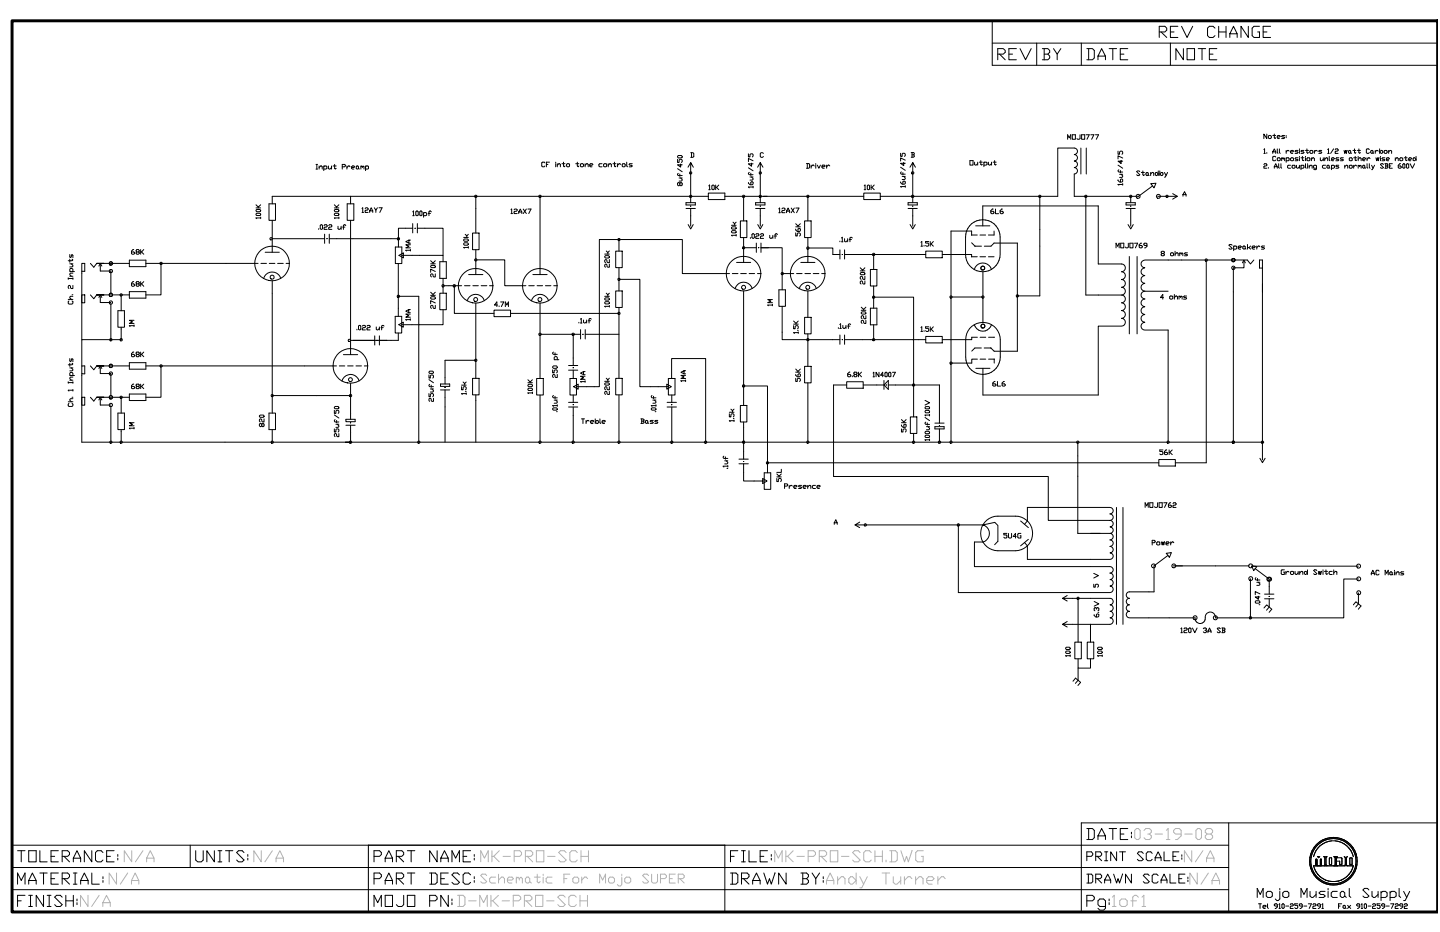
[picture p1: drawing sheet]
<svg xmlns="http://www.w3.org/2000/svg" width="432mm" height="279mm" viewBox="0 0 432 279" stroke-linecap="round" stroke-linejoin="round" font-family="sans-serif">
<!-- layer: 0 -->
<g fill="none" stroke="#000" stroke-width=".3">
<path d="M297.5 12.9h133.6M297.5 6.2v13.4h133.6M299.2 16.2h1.6l.6-.5v-.6l-.6-.5h-1.6v3.3M299.7 16.2l1.7 1.7M302.5 16.2h1.1M304.8 14.6h-2.3v3.3h2.3M305.9 14.6l1.6 3.3 1.7-3.3M310.9 12.9v6.7M312.6 14.6h1.6l.6 .5v.6l-.6 .5h-1.1M313.1 14.6v3.3M314.2 16.2l.6 .6v.6l-.6 .5h-1.6M315.9 14.6l1.1 1.6 1.1-1.6"/>
<path d="M317 16.2v1.7M324.2 12.9v6.7M325.9 14.6h1.7l.5 .5v2.3l-.5 .5h-1.7M326.4 14.6v3.3M329.2 16.8v1.1M330.3 14.6l1.2 2.2h-2.3zM331.5 16.8v1.1M332.6 14.6h2.2M333.7 14.6v3.3M335.9 16.2h1.1M338.2 14.6h-2.3v3.3h2.3M347.6 9.6h1.7l.6-.6v-.6l-.6-.5h-1.7v3.3"/>
<path d="M348.2 9.6l1.7 1.6M351 9.6h1.1M351 12.9v6.7M353.2 7.9h-2.2v3.3h2.2M354.3 7.9l1.7 3.3 1.6-3.3M354.9 14.6v3.3l-2.3-3.3v3.3M356 14.6h2.2v3.3h-2.2zM359.3 14.6h2.2M360.4 14.6v3.3M362.6 16.2h1.1M364.3 8.4l-.6-.5h-1.1l-.5 .5v2.3l.5 .5h1.1l.6-.5M364.9 14.6h-2.3v3.3h2.3"/>
<path d="M365.4 9.6h2.2M365.4 7.9v3.3M367.6 7.9v3.3M368.8 10.1v1.1M369.9 7.9l1.1 2.2h-2.2zM371 10.1v1.1M374.3 7.9v3.3l-2.2-3.3v3.3M377.7 7.9h-1.7l-.5 .5v2.3l.5 .5h1.7v-1.6h-.6M378.8 9.6h1.1M381 7.9h-2.2v3.3h2.2M94.8 49.3h.4M94.8 50.7h.4"/>
<path d="M95 49.3v1.4M95.7 50.2l.7-.4 .2 .2v.7M95.7 49.8v.9M97.1 50l.2-.2 .7 .2v.5l-.2 .2h-.7M97.1 49.8v1.4M98.5 49.8v.7l.2 .2 .7-.5M99.4 49.8v.9M99.9 49.8h.9M100.3 49.3v1.2l.3 .2 .2-.2M102.6 50h.7l.3-.5-.3-.2h-.7v1.4M104 49.8v.9M105 50l-.5-.2-.5 .4"/>
<path d="M105.1 58.9v2.2M105.4 50.2h.7l.3-.2-.3-.2-.7 .2v.5l.7 .2M107.5 50.5v-.5l-.5-.2-.2 .7 .2 .2 .5-.2 .3 .2M108.2 50l.2-.2 .3 .2 .2-.2 .2 .2v.7M108.2 49.8v.9M108.7 50v.2M109.6 50l.2-.2h.5l.2 .2-.2 .7h-.7M109.6 49.8v1.4M142.7 58.9v11M161.9 58.9v23.4M163.4 48.8l-.2-.2-.8 .2v1l.3 .2h.5l.2-.2M163.8 49.3h.5"/>
<path d="M164.8 48.6h-1v1.4M166.6 48.6v.2M166.6 49.1v.9M167.1 49.5l.7-.4 .2 .2v.7M167.1 49.1v.9M168.5 49.1h.9M169 48.6v1.2l.2 .2 .2-.2M170.1 49.1l.7 .2-.2 .7h-.5l-.2-.2zM172.6 49.1h1M173.1 48.6v1.2l.3 .2 .2-.2M174.3 49.1l.7 .2v.5l-.3 .2h-.4l-.3-.2zM175.4 49.5l.7-.4 .3 .2v.7"/>
<path d="M175.4 49.1v.9M176.8 49.5h.7l.3-.2-.3-.2-.7 .2 .3 .7h.4M180.5 49.1h-.7l-.2 .2v.5l.2 .2h.7M181 49.3l.7-.2 .2 .7-.2 .2h-.5l-.2-.2zM182.4 49.5l.7-.4 .2 .2v.7M182.4 49.1v.9M183.8 49.1h.9M184.2 48.6v1.2l.3 .2 .2-.2M185.2 49.1v.9M186.1 49.3l-.5-.2-.4 .4M186.6 49.3l.7-.2 .2 .7-.2 .2h-.5zM187.9 48.6v1.2l.3 .2"/>
<path d="M189.6 49.1h-.7l-.2 .2 .9 .5-.3 .2h-.6M203.2 47.8v.9h.4v-.7l.2-.2h.5l.3 .2v.5l-.3 .2M203.2 55l.2-.2 .4 .2-.2 .7-.4-.3zM203.2 50.6l1.4 .9M203.4 46.6h.9l.3 .5-.3 .2h-.9l-.2-.2zM203.4 52l-.2 .2 .2 .4h1.2M203.6 53.4h1M203.8 55l.3-.2 .5 .2v.4l-.3 .3-.5-.3M203.8 52.2v.7M204.1 49.2v.9l-.9-.7h1.4M204.1 53.4l.5 .6-.3 .3h-.7M207.1 45.8h.7l.2 .2v.9l-.2 .3h-.7"/>
<path d="M207.1 48.7l-.8 1.4M207.4 45.8v1.4M207.9 50.1l-.8-1.4v12.1M212.4 57.9h5v1.9h-5zM212.4 58.9h-130.8v2.2M212.5 55.7l.3-.2v1.4M212.5 56.9h.5M213.5 55.7l.2-.2 .5 .2v1l-.3 .2-.4-.2zM214.6 55.5v1.4M214.9 56.2l.6 .7M215.5 55.5l-.6 .7h-.3M217.4 58.9h41.6"/>
<path d="M223 58.9v7.3M224.4 46.1v.9h.5v-.7l.2-.2 .7 .2-.2 .7M224.4 54.7l.5 .7h.7l.2-.3-.2-.6-.5 .2v.7M224.4 50.3l1.4 .9M224.7 51.7l-.3 .2 .3 .5h1.1M224.9 53.1h.9M225.1 51.9v.7M225.4 48.9v.9l-1-.7h1.4M225.4 53.1l.4 .7-.2 .2h-.7M225.8 48.2l-1.4-.7v.9M225.8 56.1h-1.4l.3 .2M225.8 55.9v.4"/>
<path d="M228 48.7l-.8 1.4M228.8 50.1l-.8-1.4v12.1M228.9 46l-.2-.2-.7 .2v.9l.2 .3 .7-.3M241.8 49h.7l.3 .3v.9l-.3 .2h-.7M242.1 49v1.4M242.2 58.9v7.3M243.2 49.5v.9M244.2 49.8l-.5-.3-.5 .5M244.6 49v.3M244.6 49.5v.9M245.1 49.5l.4 .9 .5-.9M246.5 50h.7l.2-.2-.2-.3h-.5l-.2 .3 .2 .6h.5"/>
<path d="M247.9 49.5v.9M248.8 49.8l-.5-.3-.4 .5M259 57.9h5v1.9h-5zM259.1 56.9h.5M259.1 55.7l.3-.2v1.4M260.3 55.5l.4 .2v1l-.2 .2-.4-.2v-1zM261.2 55.5v1.4M261.5 56.2l.6 .7M262.1 55.5l-.6 .7h-.3M270.1 45.9v1h.4v-.7l.2-.3h.5l.3 .3v.5l-.3 .2M270.1 54.5l.4 .7h.7l.3-.2v-.5l-.5-.2-.3 .2v.7M270.1 50.1l1.4 1"/>
<path d="M270.3 51.5l-.2 .2 .2 .5h1.2M270.5 52.9h1M270.7 51.7v.7M271 48.7v1l-.9-.7h1.4M271 52.9l.5 .7-.3 .2h-.7M271.5 48l-1.4-.7v1M271.5 55.9h-1.4l.2 .2M271.5 55.7v.4M273.2 45.7h.8l.2 .2-.2 .5h-.5M273.5 45.7v1.4M273.7 48.7l-.8 1.4M274 46.4l.2 .3-.2 .4h-.8"/>
<path d="M274.5 50.1l-.8-1.4v12.1M290.8 48.1h1v1.4h-1zM292.2 48.6v.7l.3 .2 .7-.4M293.2 48.6v.9M293.6 48.6h1M294.1 48.1v1.2l.2 .2 .3-.2M295 48.8l.2-.2 .8 .2v.5l-.3 .2h-.7M295 48.6v1.4M296.4 48.6v.7l.2 .2 .7-.4M297.3 48.6v.9M297.8 48.6h.9M298.3 48.1v1.2l.2 .2 .2-.2"/>
<path d="M311.8 58.9v29.8h-6.7M320.1 41.8v-1.4l.5 .9 .5-.9v1.4M321.5 40.4h1v1.4h-1zM323.9 40.4v1.1l-.3 .3-.7-.3M324.1 44.4v7.8M324.3 40.4h1v1.4h-1zM325.6 58.9v29.5h10.7a1.16 1.16 0 0 0 1.2-1.1 1.16 1.16 0 0 0-1.2-1.2 1.16 1.16 0 0 0 1.2-1.1 1.16 1.16 0 0 0-1.2-1.2 1.16 1.16 0 0 0 1.2-1.2 1.16 1.16 0 0 0-1.2-1.1 1.16 1.16 0 0 0 1.2-1.2 1.16 1.16 0 0 0-1.2-1.2h-7v-17.4h-34.6v4.2a5.1 5.1 0 0 0-5.2 5.1v5.3a5.1 5.1 0 0 0 2.6 4.5M325.7 40.4h.9l-.7 1.4M325.7 44.4v7.8M327.1 40.4h.9l-.7 1.4M328.5 40.4h.9l-.7 1.4M335.3 45.3v.9h.4v-.6l.3-.3h.4l.2 .3-.2 .6"/>
<path d="M335.3 53.9l.4 .7h.7l.2-.2-.2-.7-.4 .2v.7M335.3 49.5l1.3 .9M335.5 50.9l-.2 .2 .2 .5h1.1M335.7 52.3h.9M336 51.1v.7M336.2 48.1v.9l-.9-.7h1.3M336.2 52.3l.4 .7-.2 .2h-.7M336.6 47.4l-1.3-.7v.9M336.6 55.3h-1.3l.2 .2M336.6 55v.5M339.1 58.9v1.9M341.8 51.4l-.2-.2-.8 .2 1 1-.2 .2h-.5l-.3-.2"/>
<path d="M342.2 51.7h1M342.7 51.2v1.2l.3 .2 .2-.2M344.3 52.4v-.5l-.5-.2-.2 .7 .2 .2 .5-.2 .3 .2M345 52.2l.7-.5 .3 .2v.7M345 51.7v.9M345.1 55.1l1.5-.2-.6 1.4zM345.6 55.7l-4.2 3.2h-19.3v-6.7a.97 .97 0 0 0 1-1 .97 .97 0 0 0-1-1 .97 .97 0 0 0 1-1 .97 .97 0 0 0-1-.9 .97 .97 0 0 0 1-1 .97 .97 0 0 0-1-1 .97 .97 0 0 0 1-.9 .97 .97 0 0 0-1-1h-4.9v14.5h-53.2M346.4 51.9l.5-.2 .4 .5-.7 .4zM347.1 58.9h5.9M347.3 51.2v1.4M347.8 51.2v1.4M348.2 51.7l.5 .2-.2 .7-.7-.4z"/>
<path d="M349.2 51.7l.4 .9M350.1 51.7l-.7 1.4h-.2M351.6 58.1l1.4 .8-1.4 .8M354.7 58.3v.5M355.2 57.5l.5 .8h-1zM355.7 58.3v.5M379 49.3l.2-.2h.5l.2 .2-.2 .5-.7 .2v.4h.9M379 44.8l.2-.2v1.4M379 46h.4M379.9 40.2v1.3l-.9-1.3v1.3M379.9 45.7v.3M380.3 50.2v.2"/>
<path d="M380.5 40.6l.7 .3-.2 .6h-.5l-.2-.2zM381.6 40.6h.9M381.6 45.5v.5M382.1 40.2v1.1l.2 .2 .2-.2M382.1 44.6l.4 .9h-.9zM382.1 50v.4M382.5 47.1l-.2-.2-.7 .2v.9l.3 .2 .6-.2M382.5 49.1l.5 .9h-.9zM382.5 45.5v.5M383 41.1h.6l.3-.2-.3-.3h-.4l-.2 .3 .2 .6h.4M383 44.6v1.1l.2 .3M383 50v.4"/>
<path d="M383.2 47.3l.7 .3v.4l-.3 .2-.6-.2zM383.4 49.1v1.1l.2 .2M383.6 44.6v1.1l.3 .3M384.1 49.1v1.1l.2 .2M384.3 47.6l.2-.3 .3 .3 .2-.3 .2 .9M384.3 47.3v.9M384.8 47.6v.2M385.2 40.6h-.7l-.2 .3 .2 .2 .7 .2-.2 .2h-.7M385.7 47.6l.2-.3h.4l.3 .3-.3 .6h-.6M385.7 40.6v.3M385.7 41.1v.2M385.7 45.1v.9"/>
<path d="M385.7 47.3v1.4M386.6 45.3l-.5-.2-.4 .4M387 45.5h.7l.2-.2-.2-.2-.7 .2v.4l.7 .3M387 47.6l.7-.3 .2 .7-.7 .2-.2-.2zM387 49.5l-.9 .3v.4l.2 .2h.7M387.4 49.8l.7-.3 .2 .7-.6 .2zM388.8 49.5v.7l.2 .2 .7-.4M389.2 45.1h-.7l-.2 .2 .9 .4-.2 .3h-.7M389.2 47.3h-.7l-.2 .3 .9 .4-.2 .2h-.7M389.7 44.6v.2M389.7 45.1v.9M389.7 46.9v.2"/>
<path d="M389.7 47.3v.9M389.7 49.5v.9M390.1 49.8l.2-.3 .7 .3-.2 .6h-.7M390.1 49.5v1.4M390.1 47.3h.9M390.5 46.9v1.1l.3 .2 .2-.2M391 45.1h-.7l-.2 .2 .9 .4-.2 .3h-.7M391.5 45.1h.9M391.5 49.1v1.1l.2 .2M391.5 46.9v.2M391.5 47.3v.9M391.9 44.6v1.1l.2 .3 .3-.3"/>
<path d="M392.1 47.3h.5l.2 .3-.2 .6-.7-.2zM392.1 49.1v.2M392.1 49.5v.9M392.6 50l.6-.5 .3 .3v.6M392.6 49.5v.9M392.8 45.3l.7-.2 .2 .6-.2 .3h-.5zM393.2 47.8l.7-.5 .2 .3v.6M393.2 47.3v.9M394.1 45.1v.9M394.8 50.4l-.9-.2v-.4l.2-.3 .7 .3v.8l-.2 .3-.7-.3M395 45.3l-.4-.2-.5 .4M395.9 47.3v.7l.2 .2 .7-.4"/>
<path d="M396.3 45.1h-.6l-.3 .2 .3 .2 .6 .2-.2 .3h-.7M396.8 47.3v.9M397.2 47.3v.9M397.2 47.8l.7-.5 .2 .9M397.5 49.5h-.7l-.2 .3v.4l.2 .2h.7M398.1 44.8l.3-.2v1.4M398.1 46h.5M398.6 50.2l-.2-.7-.5 .3 .2 .6 .5-.2 .2 .2M398.6 46.9v1.1l.2 .2M399.3 47.8h.6l.2-.2-.2-.3h-.4l-.2 .3 .2 .6h.4M399.3 49.8l.2-.3 .6 .3v.4l-.2 .2h-.6M399.3 49.5v1.4"/>
<path d="M399.9 44.6l-.9 1.4M400.4 44.8l.2-.2 .6 .2-.2 .5-.6 .2v.5h.8M401.5 47.3h-.7l-.2 .3 .9 .4-.3 .2h-.6M401.5 49.5h-.7l-.2 .3 .9 .4-.3 .2h-.6M402.8 47.3h-.7l-.2 .3 .9 .4-.2 .2h-.7M403 45.1l.2 .9 .3-.9 .2 .9 .2-.9M403.2 49.5v.9M403.2 50l.7-.5 .2 .3v.6M403.9 45.1h.1M404.6 49.8l.7-.3 .2 .7-.7 .2zM404.8 47.3h.5l.2 .3-.2 .6-.7-.2zM405 45.7l-.2-.6-.4 .2 .2 .7 .4-.3 .3 .3"/>
<path d="M405.7 45.1h.9M405.9 47.3h.9M405.9 49.5v.9M406.2 44.6v1.1l.2 .3 .2-.3M406.4 46.9v1.1l.2 .2 .2-.2M406.8 49.8l-.4-.3-.5 .5M407 45.1h.9M407.3 49.8l.6-.3 .2 .3v.6M407.3 47.8l.6-.5 .2 .9M407.3 46.9v1.3M407.3 49.5v.9M407.5 44.6v1.1l.2 .3 .2-.3"/>
<path d="M407.7 49.8v.2M408.6 47.8h.7l.2-.2-.2-.3h-.5l-.2 .3v.4l.7 .2M409.3 50.2v-.4l-.5-.3-.2 .7 .2 .2 .5-.2 .2 .2M409.9 49.1v1.1l.2 .2M409.9 47.3v.9M410.6 44.8l-.2-.2-.7 .2v.9l.2 .3h.5l.2-.3M410.6 49.1v1.1l.2 .2M410.8 47.6l-.4-.3-.5 .5M411.3 49.5l.4 .9M411.7 45.7l-.2-.6-.5 .2 .3 .7 .4-.3 .2 .3M412.2 49.5l-.7 1.4h-.2M412.4 45.1v.9"/>
<path d="M412.6 47.3l.2 .9 .3-.9 .2 .9 .1-.9M413.3 45.3l-.5-.2-.4 .4M413.7 45.5l.5-.4 .4 .2-.2 .7zM413.7 44.6v1.4M413.9 46.9v.2M413.9 47.3v.9M414.8 49.3l-.2-.2h-.4l-.3 .2 .9 .9-.2 .2-.7-.2M415.1 45.3l.6-.2 .2 .6-.2 .3h-.4zM415.3 47.3h-.7l-.2 .3 .9 .4-.2 .2h-.7M415.3 49.1h.6l.3 .2-.3 .5h-.4M415.5 49.1v1.3M415.7 47.8h.7l.2-.2-.2-.3h-.5l-.2 .3 .2 .6h.5"/>
<path d="M415.9 49.8l.3 .4-.3 .2h-.6M416.4 45.5l.6-.4 .3 .2v.7M416.4 45.1v.9M416.6 49.8h.4M417.5 49.1h-.9v1.3h.9M418.4 47.8l.7-.5 .2 .9M418.4 47.3v.9M420 47.3l.6 .3v.4l-.2 .2-.7-.2zM420 49.1l-.7 .4v.7l.2 .2 .7-.2-.2-.4h-.7M420.8 49.1l.5 .2v.9l-.2 .2-.5-.2v-.9zM421.1 47.3h.9M421.5 46.9v1.1l.2 .2 .3-.2"/>
<path d="M422 49.1l.4 .2v.9l-.2 .2-.5-.2v-.9zM422.4 47.8h.7l.2-.2-.2-.3h-.5l-.2 .3 .2 .6h.5M422.8 49.1l.7 1.3 .7-1.3M423.9 47.3l.7 .5-.4 .4-.5-.2zM424.6 46.9v1.3M20.9 76.3v.7l.2 .2 .3-.2 .2-.7 .3 .3v.6M20.9 77.7v.9M20.9 79.1h1M21.4 79.1l.5 .7-.3 .2h-.7M21.6 77.7l.3 .2-.3 .3h-1.1M24.5 79h.9v2.3h-.9zM27.1 79l1 1.1 .9-1.1h9.8"/>
<path d="M29.6 79.8l.5-.8 .4 .8M30.1 79.5v1.8h3.1v6.6M31.1 79h-2.1h2.1M38.8 78h4.9v1.9h-4.9zM40.1 74.8l-.7 .5v.7l.2 .2 .8-.2-.3-.5h-.7M41 74.8h.5l.3 .3-.3 .4h-.5l-.2-.2zM41 75.5l-.2 .2 .2 .5 .8-.2-.3-.5M42.2 74.8v1.4M42.4 75.5l.7 .7M43.1 74.8l-.7 .7h-.2M43.7 79h33.7M48.3 79v9.4h-4.6"/>
<path d="M76.8 61.4l.6 .7 .8-.7M76.8 63l.2-.2h.9l.3 .4-.3 .3h-.9zM76.8 64.1l.2-.2h.9l.3 .5-.3 .2h-.9zM76.8 62.3h1.4M77.4 62.1v.2M78.2 65.3h-1.4l.2 .2M78.2 65.1v.4M78.2 79h1.7M79.5 75.6h4.2M80.7 61.1h1.9v5h-1.9zM80.7 79h1.7M81.6 66.1v9.5"/>
<path d="M81.6 71.6h15.7M83.2 79h1.7M85.8 79h1M95.6 68.6v.2M96 67.6l.3-.2 .4 .2v1l-.2 .2-.5-.2zM97.2 67.6l.2-.2h.5l.2 .2-.2 .5-.7 .2v.5h.9M97.3 70.2v2.8M98 71.6h.1M98.6 67.6l.2-.2h.5l.2 .2-.2 .5-.7 .2v.5h.9M98.7 71.6h20.8M98.7 70.2v2.8M100.3 61.4l.6 .7 .7-.7"/>
<path d="M100.3 63l.2-.2h.9l.2 .4-.2 .3h-.9zM100.3 64.1l.2-.2h.9l.2 .5-.2 .2h-.9zM100.3 62.3h1.3M100.9 62.1v.2M101.4 67.8v.8l.2 .2 .7-.5M101.6 65.3h-1.3l.2 .2M101.6 65.1v.4M102.3 67.8v1M102.8 68.1h.6M103.7 67.6l-.3-.2-.4 .2v1.2M104.1 61.1h2v5h-2zM105.1 66.1v40.2"/>
<path d="M108.6 62.5l.2-.2v1.4M108.6 63.7h.4M109.5 62.5l.2-.2h.5l.2 .2-.2 .5-.7 .2v.5h.9M110.8 63.2v.5M111.3 62.3l.5 .9h-1zM111.8 63.2v.5M112.2 62.3l.5 .7 .5-.7M112.7 63v.7M113.6 62.3h1l-.7 1.4M118.5 74.1h2v4.9h-2zM119.4 79v9.8M119.5 71.6v2.5"/>
<path d="M119.6 76.6l1.4-.8v1.5zM120.5 76.6h12.4v1.9M122.6 72v.9l-.9-.5 1.4-.4M122.6 72.9h.5M123.1 73.4h-1.4l.9 .4-.9 .5h1.4M123.1 75h-1.4l.2 .2M123.1 74.8v.4M123.8 68.4h-4.3v3.2M123.8 63.5l.2-.2v1.4M123.8 64.7h.4M123.8 67v2.8M124.4 68.4h.1"/>
<path d="M124.7 63.5l.2-.2 .5 .2v.9l-.2 .3-.5-.3zM125.2 68.4h7.7v8.2M125.2 67v2.8M126.1 63.3l.4 .2v.9l-.2 .3-.4-.3v-.9zM127 64l.2-.3h.5l.2 .3v.4l-.2 .3h-.7M127 63.7v1.4M128.4 64h.7M129.1 78.2l.8 .6 .6-.6M129.1 79.8l.3-.2h.9l.2 .4-.2 .2h-.9zM129.1 79.1h1.4M129.3 63.5l-.2-.2-.5 .2v1.2M129.9 78.8v.3"/>
<path d="M131.9 78.5h1.9v5h-1.9zM139 71.9l.2-.3h1l.2 .5-.2 .2h-1zM139 71.2h1.4M139.2 72.8h1l.2 .5-.2 .2h-1l-.2-.2zM139.5 70.2l.5 .5 .4-.5M140 70.7v.5M140.4 74.2h-1.4l.2 .2M140.4 73.9v.5M141.7 69.9h2v5h-2zM142.7 77.9h8.7v7.8h6.3M142.7 74.9v7.4M153.2 62.9l.2-.2v1.3"/>
<path d="M153.2 64h.5M154.1 62.9l.3-.2 .7 .2-.3 .4-.7 .3v.4h1M155.5 63.6v.4M156 62.7l.5 .9h-1zM156.5 63.6v.4M156.9 62.7l.9 1.3M157.8 62.7l-.9 1.3M158.3 62.7h.9l-.6 1.3M181.3 76.9l.3-.3h.9l.2 .5-.2 .3h-.9zM181.3 76.2h1.4M181.8 75.2l.5 .5 .4-.5M182.3 75.7v.5"/>
<path d="M182.7 77.8v1h-.4l-.3-.3v-.5l-.4-.2-.3 .2v.5l.3 .3M182.7 79.2v.9l-.7-.2-.2-.7-.5 .2v.5l.3 .2M184.6 75.3h2v4.9h-2zM185.6 75.3v-3.5h19v10.2h14.2M185.6 71.8h-5.9v44.1h-6.8M205.7 60.8h2.8v.6h-2.8zM205.7 62.5h2.8M206.3 67.3l.8 1.3 .8-1.3M207.1 61.8h.1M207.1 62.5v5.3M219.3 68.2l.3-.2h.9l.2 .5-.2 .2h-.9zM219.3 69.4l.3-.3h.9l.2 .5-.2 .2h-.9z"/>
<path d="M219.3 67.5h1.4M219.8 66.6l.5 .5 .4-.5M220.3 67.1v.4M220.7 70.5h-1.4l.3 .3M220.7 70.3v.5M220.9 78.7h4.2M222 66.2h2v5h-2zM223 71.2v7.5M223 74.3h3.8M225 71.2v.3M225.5 70.3l.2-.2 .5 .2v.9l-.3 .3-.4-.3zM226.6 60.8h2.8v.6h-2.8z"/>
<path d="M226.6 62.5h2.8M226.6 70.3l.3-.2 .7 .2-.3 .5h-.4l-.3 .2v.5h1M226.8 72.9v2.8M227.2 67.3l.8 1.3 .7-1.3M227.5 74.3h.1M227.9 61.8h.1M228 62.5v5.3M228 70.3l.3-.2 .7 .2-.3 .5h-.4l-.3 .2v.5h1M228.2 72.9v2.8M230.4 74.3h-2.2h6.3v7.7M230.8 70.5v.7l.2 .3 .7-.5M231.7 70.5v1"/>
<path d="M232.2 70.8h.7M233.1 70.3l-.2-.2-.5 .2v1.2M233.5 62.6l.3-.2v1.4M233.5 63.8h.5M234.5 62.6l.2-.2h.5l.2 .2-.2 .5-.7 .2v.5h.9M235.9 63.3v.5M236.3 62.4l.5 .9h-.9zM236.8 63.3v.5M237.3 62.4l.9 1.4M238.2 62.4l-.9 1.4M238.6 67.1l.7 .6 .7-.6M238.6 68.7l.5 .7h.6l.3-.3v-.4l-.3-.2-.4 .2v.7"/>
<path d="M238.6 69.8v1h.5v-.7l.2-.3h.4l.3 .3v.4l-.3 .3M238.6 68h1.4M238.6 62.4h1l-.7 1.4M239.3 67.7v.3M240.1 78.7h4.3M241.3 66.2h1.9v5h-1.9zM242.2 74.4h7.5v1.9h2.2M242.2 71.2v7.5M251.9 72.3v.2M251.9 74.9v2.8M252.3 71.3l.3-.2v1.4M252.3 72.5h.5"/>
<path d="M252.5 76.3h.1M253.3 71.6v.7l.2 .2 .7-.5M253.3 76.3h24.3M253.3 74.9v2.8M254.2 71.6v.9M254.6 71.8h.7M255.6 71.3l-.3-.2-.4 .2v1.2M262 76.3v4.5M272.3 60.8h2.8v.6h-2.8zM272.3 62.5h2.8M272.9 67.3l.8 1.3 .8-1.3M273.7 61.8h.1"/>
<path d="M273.7 62.5v5.3M276.2 73.8h.4M276.2 72.7l.2-.3v1.4M277.1 73.6v.2M277.6 75.3h4.9v2h-4.9zM278.5 72.4h-.9v.5h.7l.2 .2-.2 .7-.7-.2M278.9 72.4v1.4M279.2 73.1l.7 .7M279.9 72.4l-.7 .7h-.3M282.5 76.3h8.9v.7h1.6M291.4 72.8l1 1M292.3 73.8h2"/>
<path d="M292.6 67.7h4.2M293 70.5h-1.6v-1.2h-6.2v63.3M293.8 77h1.7M293.8 70.5h1.7M294.7 67.7v-1.8a5.2 5.2 0 0 1 5.2 5.1v5.3a5.2 5.2 0 0 1-7.8 4.5M295.2 73.8h2l.9-.9h7v32.4h-7l-1-1M296.4 77h1.7M297.8 62.7l-.7 .4v.7l.3 .3h.4l.2-.3-.2-.5h-.7M298.1 69.3v1.2h-1.7M298.5 62.7v1.4h.9M300.6 62.7l-.7 .4v.7l.7 .3 .2-.5-.2-.3h-.7M334.7 74.3v-1.4l.4 .9 .5-.9v1.4"/>
<path d="M336.1 72.9h.9v1.4h-.9zM337.7 60.8h2.7v.6h-2.7zM337.7 62.5h2.7M338.3 67.3l.8 1.3 .7-1.3M338.3 72.9v1.2l-.2 .2h-.4l-.2-.2M338.6 76.9v23.2M338.8 72.9h.9v1.4h-.9zM339 61.8h.1M339.1 62.5v5.3M340.2 72.9h.9l-.6 1.4M341 76.9v23.2M342.3 72.9l-.7 .5v.7l.3 .2h.4l.2-.2-.2-.5h-.7"/>
<path d="M343.9 73.6h-.7l-.2-.2 .2-.5 .7 .2v.7l-.7 .5M348.2 75.5l.7-.2 .2 .5-.7 .2zM348.4 76l-.2 .3 .2 .4 .7-.2-.2-.5M351 76l.7-.2 .2 .7-.7 .2zM352.4 76.3l.7-.5 .2 .2v.7M352.4 75.3v1.4M353.8 76l.7-.2 .2 .2v.7M353.8 75.8v.9M354.2 76v.3M356.1 75.8h-.7l-.3 .2 .3 .3h.5l.2 .2-.2 .2h-.8M361.7 77.9v60.8h-9.3M369.5 73.5l-.8-.2-.2 .2 1 .9-.3 .3h-.5l-.2-.3"/>
<path d="M369.9 74l.2-.2 .8 .2v.4l-.3 .3h-.7M369.9 73.8v1.4M371.3 74.2h.7l.3-.2-.3-.2-.7 .2 .2 .7h.5M372.5 78.8l.5-.8 .4 .8M373 78.5v1.8h-3.2v52.3M373.4 74.4v-.4l-.3-.2-.4 .2v.4l.2 .3 .5-.3 .2 .3M374.1 73.3v1.4M374.5 74.2l.5 .5M375 73.8l-.5 .4h-.4M375.5 74.2h.7l.2-.2-.2-.2-.7 .2v.4l.2 .3h.5M376 77.9l-1 1.2-1-1.2h-30.7a1.16 1.16 0 0 0-1.1 1.2 1.16 1.16 0 0 0 1.1 1.2 1.16 1.16 0 0 0-1.1 1.1 1.16 1.16 0 0 0 1.1 1.2 1.16 1.16 0 0 0-1.1 1.2 1.16 1.16 0 0 0 1.1 1.1 1.19 1.19 0 0 0-1.1 1.2 1.19 1.19 0 0 0 1.1 1.2M376.9 73.8v.9"/>
<path d="M377.8 74l-.5-.2-.4 .4M379.2 73.8h-.7l-.2 .2 .2 .2 .7 .2-.3 .3h-.6M20.5 83.5h1.4M20.5 83.3v.4M20.5 89.8h1.4M20.7 90.2l-.2 .2 .2 .8h.9l.3-.3v-.5l-.3-.2M20.9 81.4h1.4M20.9 82.8h1M21.1 81.4l-.2-.2 .2-.7 .8 .2v.7M21.6 88.4h.3M21.9 81.9h-.8l-.2 .2 .5 .7M21.9 85.6v.9h-.5l-.3-.2v-.5l-.4-.2-.2 .2 .2 .7"/>
<path d="M21.9 88.8h-.8l-.2 .2 .5 .8M21.9 83.3v.4M24.5 88.4h.9v2.4h-.9zM24.5 81.3v20.5M27.1 88.4l1 1.1 .9-1.1h9.8M29.6 89.2l.5-.8 .4 .8M30.1 88.9v1.8h3.1M31.1 88.4h-2.1h2.1M33.2 91.2v10.6M35.4 93.1h1.9v5h-1.9zM36.3 98.1v3.7h-11.8v7.9M36.3 88.4v4.7"/>
<path d="M38.8 87.4h4.9v2h-4.9zM40.1 84.4l-.7 .5v.7l.2 .2h.5l.3-.4-.3-.3h-.7M40.2 96h-1.4l.9 .5-.9 .5h1.4M40.2 97.6h-1.4l.2 .3M40.2 97.4v.5M41 84.4h.5l.3 .5-.8 .2-.2-.2zM41 85.1l-.2 .3 .2 .4h.5l.3-.2-.3-.5M42.2 84.4v1.4M42.4 85.1l.7 .7M43.1 84.4l-.9 .7M81.6 84.2v39.6M84.2 83.5a2.67 2.67 0 0 0-2.6-2 2.67 2.67 0 0 0-2.5 2"/>
<path d="M107 98.7v.2M107.5 97.8l.3-.2 .4 .2v.9l-.2 .2-.5-.2zM108.6 97.8l.3-.2 .7 .2-.2 .4h-.5l-.3 .3v.4h1M110 97.8l.3-.2 .7 .2-.2 .4h-.5l-.3 .3v.4h1M112.8 98v.7l.2 .2 .8-.4M113.8 98v.9M114.2 98.2h.7M115.2 97.8l-.3-.2-.5 .2v1.1M118.5 94.8h2v5h-2zM119.4 88.8h6.2v43.8h-22h1.5v-5.1M119.4 99.8v2.2h-14.3M119.4 88.8v6"/>
<path d="M119.6 97.3l1.3-.7v1.5zM122.6 92.8v.9l-.9-.4 .9-.5h.4M122.6 93.7h.4M123 94.2h-1.3l.9 .4-.9 .5h1.3M123 95.8h-1.3l.2 .2M123 95.6v.4M129.1 87.6l.8 .7 .6-.7M129.1 89.2l.3-.2h.9l.2 .4-.2 .3h-.9zM129.1 88.5h1.4M129.9 88.3v.2M130.5 90.8l-1.4-.7v1M130.5 91.5v1h-.4l-.5-1-.5 .3v.4l.3 .3"/>
<path d="M130.5 81.4l-1.4-.7v.9M130.5 82.1v.9h-.4l-.5-.9-.5 .2v.5l.3 .2M131.9 87.9h1.9v5h-1.9zM132.9 92.9v4.4h-12.4M132.9 83.5v4.4M132.9 85.7h5.5M136.2 85.7v8.3h11.9M139.3 85.7h1.6M140.5 82.3h4.3M141.8 85.7h1.6M142.7 90.9v22.5M144.3 85.7h1.7"/>
<path d="M145.2 90.1a2.67 2.67 0 0 0-2.6-1.9 2.67 2.67 0 0 0-2.5 2M146.8 85.7h1M148.1 93h5v1.9h-5zM149.2 91.5h-.9l.7-1v1.4M149.7 91.7v.2M150.1 90.5h1l-.8 1.4M151.5 91.9v-1.4l.5 1 .5-1v1.4M153.1 94h32.5M158.6 85.7h1.6M159.8 82.3h4.3M161.1 85.7h1.6M161.9 90.9v22.6"/>
<path d="M163.5 85.7h1.7M164.5 90.1a2.67 2.67 0 0 0-2.6-1.9 2.67 2.67 0 0 0-2.5 2M166 85.7h1.1M173.6 96.6v.2M174 95.7l.3-.2v1.3M174 96.8h.5M174.1 98.8v2.8M175 95.9v.7l.2 .2 .7-.4M175.5 98.8v2.8M175.9 95.9v.9M176.4 96.2h.7M177.3 95.7l-.2-.2-.5 .2v1.1"/>
<path d="M181.3 89.5l.3-.2h.9l.2 .5-.2 .2h-.9zM181.3 90.6l.3-.2h.9l.2 .5-.2 .2h-.9zM181.3 88.8h1.4M181.8 87.9l.5 .5 .4-.5M182.3 88.4v.4M182.7 91.8h-1.4l.3 .2M182.7 91.6v.4M184.6 87.2h2v5h-2zM185.6 83.7h6.3v32.2h8.5M185.6 80.2v7M185.6 92.2v21.2M219.6 82h1.7"/>
<path d="M222.1 82h1.7M223 87.3v34.3M224.6 82h1.7M225.6 86.5a2.69 2.69 0 0 0-2.6-1.9 2.69 2.69 0 0 0-2.6 1.9M227.1 82h1.1M231.6 89.8h-1.4l1 .5-1 .4h1.4M231.6 91.5h-1.4l.2 .2M231.6 91.2v.5M233.6 86.9h1.9v4.9h-1.9zM234.5 91.8v10h17.4M234.5 82v4.9M234.5 82h3.5"/>
<path d="M238 96.2l.7 .8 .7-.8M238 97.6v1h.4v-.7l.3-.3h.5l.2 .3-.2 .7M238 97.2h1.4M238.7 97v.2M238.9 82h1.6M239.2 99h.2M239.4 99.7h-1.4l.2 .3M239.4 99.5v.5M241.3 95.1h1.9v5h-1.9zM241.4 82h1.6M242.2 87.3v7.8M243.9 82h1.6"/>
<path d="M244.8 86.5a2.67 2.67 0 0 0-2.6-1.9 2.67 2.67 0 0 0-2.5 1.9M246.4 82h1M251.4 98.2v.3M251.8 97.3l.3-.2v1.4M251.8 98.5h.5M252.7 97.6v.6l.3 .3 .7-.5M253.7 97.6v.9M254.1 97.8h.8M255.1 97.3l-.2-.2-.5 .2v1.2M258 80.3l.7 .7 .6-.7M258 81.2h1.3M258.2 81.7h.9l.2 .4-.2 .3h-.9l-.2-.3z"/>
<path d="M258.2 92.1l.8 .7 .6-.7M258.2 93.7l.3-.2h.9l.2 .5-.2 .2h-.9zM258.2 93h1.4M258.7 81v.2M259 92.8v.2M259.3 82.8v.9h-.4l-.5-.9-.4 .3v.4l.2 .2M259.3 84.2v.9h-.4l-.5-.9-.4 .3v.4l.2 .2M259.6 94.6v1h-.4l-.2-.8-.5-.2-.3 .2v.5l.3 .3M259.6 96v1h-.4l-.5-1-.5 .2v.5l.3 .3M261 80.8h1.9v4.9h-1.9zM261 92.4h1.9v5h-1.9zM262 89.1h12v35.9"/>
<path d="M262 85.7v6.7M262 97.4v4.4M276.2 98.2l.2-.2v1.4M276.2 99.4h.4M277.1 99.1v.3M278.5 98h-.9v.4h.7l.2 .3-.2 .7h-.5l-.2-.3M278.9 98v1.4M279.2 98.7l.7 .7M279.9 98l-.7 .7h-.3M285.2 89h9.5M290.8 98.5a5.2 5.2 0 0 1 5.7-1.5 5.2 5.2 0 0 1 3.4 4.8v5.2a5.2 5.2 0 0 1-5.1 5.2 5.2 5.2 0 0 1-5.2-5.2v-5.2a5.2 5.2 0 0 1 1.2-3.3zM294.7 81.5v15.1"/>
<path d="M297.3 80.7a2.67 2.67 0 0 0-2.6-1.9 2.67 2.67 0 0 0-2.5 2M297.3 97.3a2.69 2.69 0 0 1-2.5 2 2.69 2.69 0 0 1-2.6-1.9M336.3 88.4a1.16 1.16 0 0 1 1.2 1.2 1.16 1.16 0 0 1-1.2 1.2 1.16 1.16 0 0 1 1.2 1.1 1.16 1.16 0 0 1-1.2 1.2 1.16 1.16 0 0 1 1.2 1.2 1.16 1.16 0 0 1-1.2 1.1 1.16 1.16 0 0 1 1.2 1.2 1.16 1.16 0 0 1-1.2 1.2h-7v20.6h-34.6v-8M343.3 87.3a1.16 1.16 0 0 0-1.1 1.2 1.16 1.16 0 0 0 1.1 1.1 1.16 1.16 0 0 0-1.1 1.2 1.16 1.16 0 0 0 1.1 1.2 1.16 1.16 0 0 0-1.1 1.1 1.16 1.16 0 0 0 1.1 1.2 1.16 1.16 0 0 0-1.1 1.2 1.16 1.16 0 0 0 1.1 1.1 1.16 1.16 0 0 0-1.1 1.2 1.16 1.16 0 0 0 1.1 1.1h7v33.7M343.3 87.3h7M348.9 89.2h-.9l.7-.9v1.4M350.7 89l.7-.3 .3 .3v.4l-.3 .3h-.4zM352.1 89.2l.7-.5 .3 .3v.7M352.1 88.3v1.4M353.5 89l.7-.3 .3 .3v.7M353.5 88.7v1M354 89v.2"/>
<path d="M355.8 88.7h-.7l-.2 .3 .9 .4-.2 .3h-.7M378.6 80.4h-.9v-2.5h.9v54.7M20.5 114.4v.5M20.5 114.7h1.4M20.9 107.5v.7l.2 .2 .3-.2v-.5l.2-.2 .3 .2v.7M20.9 108.9v.9M20.9 110.3h1M20.9 112.6h1.4M20.9 114h1M21.1 112.6l-.2-.2 .2-.8h.5l.3 .3v.7M21.4 110.3l.5 .7-.3 .2h-.7M21.6 108.9l.3 .2-.3 .3h-1.1"/>
<path d="M21.6 119.1h.3M21.9 113h-.8l-.2 .3 .5 .7M21.9 119.5h-.8l-.2 .3 .5 .7M21.9 114.4v.5M21.9 116.8v.4M21.9 117h-1.4l.2 .2M24.5 119.1h.9v2.4h-.9zM24.5 109.7h.9v2.4h-.9zM24.5 112.1v20.5h79.1M27.1 119.1l1 1.1 .9-1.1h9.8M27.1 109.7l1 1.1 .9-1.1h9.8M29.6 119.9l.5-.8 .4 .8"/>
<path d="M29.6 110.5l.5-.8 .4 .8M30.1 110.2v1.8h3.1v6.6M30.1 119.6v1.8h3.1M31.1 119.1h-2.1h2.1M31.1 109.7h-2.1h2.1M36.3 119.1v4.7M38.8 108.7h4.9v2h-4.9zM38.8 118.1h4.9v2h-4.9zM40.1 115.2l-.7 .4v.7l.2 .2 .8-.2-.3-.5h-.7M40.1 105.6l-.7 .4v.7l.2 .2h.5l.3-.4-.3-.3h-.7M40.8 115.4l.7-.2 .3 .4-.3 .2h-.5zM40.8 105.8l.7-.2 .3 .4-.8 .2z"/>
<path d="M41 115.8l-.2 .2 .2 .5 .8-.2-.3-.5M41 106.2l-.2 .3 .2 .4h.5l.3-.2-.3-.5M42.2 105.6v1.3M42.2 115.2v1.3M42.4 115.8l.7 .7M42.4 106.2l.7 .7M43.1 115.2l-.9 .6M43.1 105.6l-.9 .6M43.7 109.7h57.2M48.3 109.7v9.4h-4.6M81.6 118.6h23.5M101.7 109.7h1.7"/>
<path d="M103 106.3h4.2M104.2 109.7h1.7M105.1 114.9v10.8M106.7 109.7h1.7M107.7 114.2a2.65 2.65 0 0 0-2.6-2 2.65 2.65 0 0 0-2.6 2M109.2 109.7h1.1M112.4 100.7v2.7M113 102h.1M113.8 100.7v2.7M128.6 112.4v.9h.4v-.6l.3-.3h.5l.2 .3-.2 .6M128.6 118v.9h.4v-.7l.3-.2h.5l.2 .2-.2 .7M128.6 113.8l1.4 .9"/>
<path d="M128.8 111.3h1l.2 .4-.2 .2h-1l-.2-.2zM128.8 115.2l-.2 .3 .2 .4h1.2M129 116.6h1M129.3 115.5v.6M129.5 116.6l.5 .7-.2 .2h-.8M130 119.4v.9h-.5l-.5-.9-.4 .2 .2 .7M132.1 115.1h2.7v.7h-2.7zM132.1 116.9h2.7M133.4 116.2h.1M133.4 116.9v15.7M138.4 115.9v1h.5v-.7l.2-.3h.4l.3 .3v.4l-.3 .3M138.4 115.5h1.4"/>
<path d="M138.9 114.5l.4 .5 .5-.5M139.3 115v.5M139.5 117.3h.3M139.8 118h-1.4l.2 .3M139.8 117.8v.5M141.7 113.4h2v5h-2zM142.7 118.4v14.2M142.7 108h-9.3v7.1M158.3 113.8l.7 .7 .7-.7M158.3 116.6l.2-.2h.9l.3 .5-.3 .2h-.9zM158.3 114.7h1.4M158.5 115.2h.9l.3 .5-.3 .2h-.9l-.2-.2z"/>
<path d="M159 114.5v.2M159.7 117.8h-1.4l.2 .2M159.7 117.5v.5M160.9 113.5h2v4.9h-2zM161.9 100.2h10v9.4M161.9 118.4v14.2M165.7 110l.3-.3h.9l.2 .5-.2 .2h-.9zM165.7 110.9v.9h.5v-.7l.7-.2 .2 .2-.2 .7M166 105.6l-.3 .2 .3 .4h1.1M166 118.5l-.3 .3 .3 .5h1.1M166.2 107.8h1.4M166.2 119.9h.9"/>
<path d="M166.4 107.8l-.2-.2v-.4l.2-.3h.5l.2 .3v.6M166.4 105.8v.7M166.4 118.8v.7M166.6 119.9l.5 .8-.2 .2h-.7M167.1 112.2v1h-.5l-.4-1-.5 .3v.5l.3 .2M170.5 109.6h2.7M170.5 111h2.7M170.9 113.5h2v4.9h-2zM171.8 110.3h.1M171.9 111v2.5M171.9 118.4v2.2M171.9 100.2h2.2"/>
<path d="M172 115.9l1.4-.7v1.5zM174.8 100.2h.1M175 111.4v.9l-.9-.4 .9-.5h.4M175 112.3h.4M175.4 112.8h-1.3l.9 .5-.9 .4h1.3M175.4 114.4h-1.3l.2 .2M175.4 114.1v.5M175.5 100.2h10.1M181.3 115l.3-.2h.9l.2 .4-.2 .3h-.9zM181.3 114.3h1.4M181.8 113.4l.5 .4 .4-.4M182.3 113.8v.5"/>
<path d="M182.7 115.9v1h-.4l-.3-.3v-.4l-.4-.3-.3 .3v.4l.3 .3M182.7 117.3v1h-.4l-.3-.3v-.5l-.4-.2-.3 .2v.5l.3 .3M184.6 113.4h2v5h-2zM185.6 118.4v14.2M195.5 118.5l-.2 .3 .2 .5h1.2M195.8 119.9h.9M196 118.8v.7M196.2 119.9l.5 .8-.3 .2h-.6M200 115.2l1.3 .7-1.3 .8zM200.4 113.5h2v4.9h-2zM201.4 113.5v-6h10.2v25.1M201.4 118.4v2.2"/>
<path d="M205.1 111.1v1l-.9-.5 1.4-.5M205.1 112.1h.5M205.6 112.5h-1.4l.9 .5-.9 .5h1.4M205.6 114.1h-1.4l.2 .3M205.6 113.9v.5M223 115.7h7.1v23M238.6 110.6l.7 .8 .7-.8M238.6 112.3l.5 .7h.6l.3-.3v-.4l-.5-.3-.2 .3v.7M238.6 113.4v1h.5v-.7l.2-.3h.4l.3 .3-.3 .7M238.6 111.6h1.4M239.3 111.4v.2M241.3 109.8h1.9v5h-1.9z"/>
<path d="M242.2 100.1v9.7M242.2 114.8v17.8M251.9 100.4v2.8M252.5 101.8h.1M253.3 100.4v2.8M253.3 101.8h24.3M253.9 115.4h-3.9v27.4h64.3v13.2h18.5M253.9 114.4h4.9v2h-4.9zM254.9 111.6l-.7 .4v.7l.2 .3h.5l.2-.5-.2-.3h-.7M255.6 112.7v.3M256.3 111.6h.4l.3 .4-.7 .2-.3-.2zM256.3 112.2l-.3 .3 .3 .5h.4l.3-.3-.3-.5"/>
<path d="M257.4 111.6v1.4M257.7 112.2l.6 .8M258.3 111.6l-.9 .6M258.8 115.4h6.3M261.8 111.9l.2-.3v1.4M261.8 113h.4M263.6 111.6v1.4l-.9-1.4v1.4M264.9 112.5h-.9l.7-.9v1.4M265.1 114.1v2.6M265.6 111.6l.4 .3v.8l-.2 .3-.4-.3v-.8zM265.7 115.4h.1M266.4 114.1v2.6l-1.3-1.3z"/>
<path d="M266.4 115.4h15.3v11.4M266.5 111.9l.2-.3 .4 .3v.8l-.2 .3-.4-.3zM267.6 111.6h.9l-.7 1.4M277.6 100.9h4.9v1.9h-4.9zM292.6 110.4h4.3M293.1 107.7h-1.7v1.2h-6.2M293.1 101.1h-1.7v.7h-8.9M293.9 107.7h1.7M293.9 101.1h1.7M294.3 104.3h-2l-.9 1M295.1 104.3h2.1M296.4 107.7h1.8l-.1 1.2"/>
<path d="M296.4 101.1h1.8M298.4 114.4l-.7 .4v.7l.2 .3 .7-.3-.2-.4h-.7M299.1 114.4v1.4h.9M301.2 114.4l-.7 .4v.7l.2 .3 .7-.3-.2-.4h-.7M20.5 120.5h1.4M20.7 120.9l-.2 .3 .2 .6h.9l.3-.2v-.4l-.3-.3M33.2 121.9v10.7M35.4 123.8h1.9v5h-1.9zM36.3 128.8v3.8M40.2 126.7h-1.4l.9 .5-.9 .4h1.4M40.2 128.1v.5M40.2 128.4h-1.4l.2 .2"/>
<path d="M77.8 124.6l.2-.2h1l.2 .5-.2 .2h-1zM77.8 127.2l.4-.2 .3 .2v.4l-.5 .3-.2-.3zM78.5 127.2l.2-.2 .5 .2-.2 .7-.5-.3M79.2 125.6v.9h-.5l-.5-.9-.4 .2 .2 .7M80.7 123.8h1.9v5h-1.9zM81.6 128.8v3.8M100.3 123v.9h.4v-.7l.2-.2h.5l.2 .2-.2 .7M100.3 128.6v.9h.4v-.7l.2-.2 .7 .2-.2 .7M100.3 124.4l1.3 .9M100.5 121.8h.9l.2 .5-.2 .2h-.9l-.2-.2zM100.5 125.8l-.2 .2 .2 .5h1.1M100.7 127.2h.9"/>
<path d="M100.9 126v.7M101.1 127.2l.5 .7-.2 .2h-.7M101.6 130v.9h-.5l-.4-.9-.4 .2 .2 .7M103.7 125.7h2.8v.7h-2.8zM103.7 127.5h2.8M105.1 126.8h.1M125.6 132.6h253M165.7 122.5l.3-.2h.9l.2 .4-.2 .3h-.9zM166.9 123.4h.2M167.1 121.6h-1.4l.3 .2M167.1 121.3v.5M170.5 120.6h2.7"/>
<path d="M170.5 122h2.7M171.8 121.3h.1M171.9 122v10.6M174.3 125.6h1M174.8 125.6v1.4M175.7 126v1M176.6 126.3l-.4-.3-.5 .5M177.1 126.5h.7l.2-.2-.2-.3-.7 .3v.4l.2 .3h.5M178.5 125.6v1.4M179 126l.4 .3-.2 .7-.7-.5zM179.9 125.6v1.1l.2 .3M180.6 126.5h.7l.2-.2-.2-.3-.7 .3v.4l.2 .3h.5"/>
<path d="M192.2 125.6h.6l.3 .2-.3 .5h-.4M192.4 125.6v1.3M192.8 126.3l.3 .4-.3 .2h-.6M194.2 126.7v-.4l-.4-.3-.2 .7 .2 .2 .4-.2 .3 .2M195.3 122.5l.2-.2h.9l.3 .4-.3 .3h-.9zM195.9 126h-.7l-.2 .3 .2 .2h.4l.3 .2-.3 .2h-.6M196.4 123.4h.3M196.7 121.6h-1.4l.2 .2M196.7 121.3v.5M197.2 126h-.6l-.2 .3 .8 .4-.2 .2h-.6M200 120.6h2.8M200 122h2.8"/>
<path d="M201.4 121.3h.1M201.4 122v10.6M217.1 136.8l-.3 .2 .3 .4h1.1M217.3 138.1h.9M217.5 137v.7M217.8 138.1l.4 .7-.2 .3h-.7M218.2 139.8h-1.4l.3 .2M218.2 139.5v.5M218.7 124.1v.9h.5v-.7l.2-.2h.5l.2 .2-.2 .7M218.7 123.6h1.4M219.2 122.7l.4 .4 .5-.4M219.6 123.1v.5"/>
<path d="M219.9 125.4h.2M220.1 126.1h-1.4l.3 .3M220.1 125.9v.5M221.6 137.6h2.8M221.6 139h2.8M222 121.6h2v4.9h-2zM222.9 138.4h.1M223 132.2a.34 .34 0 0 1 .3 .5 .34 .34 0 0 1-.5 .1 .34 .34 0 0 1 0-.5l.2-.1v.4M223 139v5.2h6.2M223 126.5v11.1M230.1 138.7v3M230.1 138.7h117.4"/>
<path d="M270.3 125.8l.7 .7 .7-.7M270.3 127.4l.5 .7h.7l.2-.7-.2-.2-.5 .2v.7M270.3 128.6v.9h.5v-.7l.2-.2 .7 .2-.2 .7M270.3 126.7h1.4M271 126.5v.2M273 125h1.9v4.9h-1.9zM274 129.9v2.7M277.4 120l1.3 .7-1.3 .7M277.4 130.7l.2-.2h.9l.2 .5-.2 .2h-.9zM277.4 125.2l1.3 .9M277.6 121.9h.9l.2 .5-.2 .2h-.9l-.2-.2zM277.6 123h.9l.2 .5-.2 .3h-.9l-.2-.3z"/>
<path d="M277.6 126.5l-.2 .3 .2 .4h1.1M277.6 129.3h.9l.2 .5-.2 .2h-.9l-.2-.2zM277.8 127.9h.9M278.1 126.8v.6M278.3 127.9l.4 .7-.2 .2h-.7M278.7 124.4h-1.3l.2 .3M278.7 124.2v.5M278.7 131.6v.5M278.7 131.8h-1.3l.2 .3M280.3 127.9h2.8v.7h-2.8zM280.3 126.8h2.8M281.7 127.6h.1"/>
<path d="M281.7 128.6v4M323.2 132.6v27.3h9.6M347.5 137.8h4.9v1.9h-4.9zM348.7 134.9h-.9v.5h.7l.2 .2v.5l-.2 .2-.7-.2M349.9 134.9l-.7 .5v.7l.2 .2 .7-.2-.2-.5h-.7M350.6 134.9v1.4M350.8 135.6l.7 .7M351.5 134.9l-.9 .7M377.8 137.4l.8 1.3 .8-1.3M378.6 132.6v5.3M218 140.4h.2M228.7 143.4l1.3 .8-1.3 .8z"/>
<path d="M229.2 141.7h1.9v5h-1.9zM232.9 142.1l.7 .7 .7-.7M232.9 143.4v1h.5v-.7l.2-.3h.5l.2 .3-.2 .7M232.9 143h1.4M233.6 142.8v.2M234.3 140.7v.9h-1.4M235.3 145.7h.7l.2-.4-.2-.3h-.7v1.4M236.7 145.5v.9M237.6 145.7l-.5-.2-.4 .5M238.1 146h.6l.3-.3-.3-.2-.6 .2 .2 .7h.4M240.4 145.5h-.7l-.2 .2 .2 .3 .7 .2-.3 .2h-.6M240.8 146h.7l.3-.3-.3-.2-.7 .2 .3 .7h.4"/>
<path d="M242.2 145.5v.9M242.2 146l.7-.5 .2 .2v.7M244.5 145.5h-.6l-.3 .2v.5l.3 .2h.6M245 146h.7l.2-.3-.2-.2-.7 .2v.5l.3 .2h.4M250.2 156.7v.5M250.6 155.8l.5 .9h-.9zM251.1 156.7v.5M256.4 157.4l1.4 .8M257.8 156.5l-1.4 .9h38.3M287.4 157.4v20.2h45.4a.97 .97 0 0 0 1-.9 .97 .97 0 0 0-1-1 .97 .97 0 0 0 1-1 .97 .97 0 0 0-1-.9 .97 .97 0 0 0 1-1 .97 .97 0 0 0-1-1 .97 .97 0 0 0 1-1 .97 .97 0 0 0-1-.9h-40.6v-7.4h2.6a2.67 2.67 0 0 0 1.9-2.6 2.67 2.67 0 0 0-2-2.5l3.6-.8 .9 .9v4.8l-.9 1M295.3 156.6a5 5 0 0 1 3.9-1.9h5.3a5.2 5.2 0 0 1 5.1 5.2 5.2 5.2 0 0 1-5.1 5.2h-5.3a5.2 5.2 0 0 1-4.7-3 5.2 5.2 0 0 1 .8-5.5zM301.9 159.9h-.9v.5h.7l.2 .2-.2 .7h-.4l-.3-.2"/>
<path d="M302.4 159.9v1.2l.3 .2h.4l.2-.2v-1.2M306 156.2l2.4 2M306.1 159.9h-.7l-.2 .3v.9l.2 .2h.7v-.7h-.2M332.8 156a.97 .97 0 0 0 1-1 .97 .97 0 0 0-1-.9 .97 .97 0 0 0 1-1 .97 .97 0 0 0-1-1h-24.7v4.1l-.9 1M332.8 156a.97 .97 0 0 1 1 1 .97 .97 0 0 1-1 1 .97 .97 0 0 1 1 .9 .97 .97 0 0 1-1 1 .97 .97 0 0 1 1 1 .97 .97 0 0 1-1 1 .97 .97 0 0 1 1 .9 .97 .97 0 0 1-1 1 .97 .97 0 0 1 1 1 .97 .97 0 0 1-1 .9 .97 .97 0 0 1 1 1 .97 .97 0 0 1-1 1h-24.7v-4.1l-.9-.9M334.8 152.1v35.1M336.7 152.1v35.1M343.4 152.1v-1.4l.4 1 .5-1v1.4M344.8 150.7h.9v1.4h-.9zM347.1 150.7v1.2l-.2 .2-.7-.2M347.6 150.7h.9v1.4h-.9zM349 150.7h.9l-.7 1.4"/>
<path d="M351 150.7l-.6 .5v.7l.2 .2 .7-.2-.3-.5h-.6M351.7 151l.3-.3h.4l.3 .3-.3 .4-.7 .3v.4h1M304.7 160.8h-.9l.7-.9v1.4M308.4 161.7l-2.4 1.9M320 178.5l-1.4 .9M323.3 179.4v13.1M328 171.9l1.4 .7-1.4 .7M328 175.1v.9h.4v-.6l.2-.3 .8 .3v.4l-.3 .2M345.5 162.7h.7l.2-.5-.2-.2h-.7v1.4M347.1 162.4h.5l.2 .3-.2 .7-.7-.2v-.5zM348.2 162.4l.3 1 .2-1 .3 1 .1-1M349.6 162.9h.7l.3-.2-.3-.3h-.4l-.3 .3 .3 .7h.4"/>
<path d="M349.7 165.9l1.6-.2-.6 1.4zM350.3 166.5l-4.3 3.1v7.8h-7.3a.97 .97 0 0 0-1 1 .97 .97 0 0 0 1 1 .97 .97 0 0 0-1 1 .97 .97 0 0 0 1 .9 .97 .97 0 0 0-1 1 .97 .97 0 0 0 1 1 .97 .97 0 0 0-1 .9 .97 .97 0 0 0 1 1h19.7a1.59 1.59 0 0 0 1.8 1.7 1.59 1.59 0 0 0 1.2-2.2 1.55 1.55 0 0 1 1.8-1.2 1.55 1.55 0 0 1 1.3 1.7h10.5M351 162.4v1M351.8 169.6h22.8M352 162.7l-.5-.3-.5 .5M375 173.5v11.7M375.3 169.6l1.6 .3-1 1.2zM375.4 169.7h31.9M376.4 170.4l4.2 3.2v4.5M376.6 173.2l-.2 .2 .2 .5h1.2M376.9 174.6h.9M377.1 173.4v.7"/>
<path d="M377.3 174.6l.5 .7-.3 .2h-.6M377.3 178.7v1l-.9-.7h1.4M377.8 178l-1.4-.7v1M379.2 178.1h2.8M379.2 179.5h2.8M380.5 178.8h.1M380.6 179.5v2.5l-.8 .9M385.1 170.8h-.7l-.2 .2v1l.2 .2h.7v-.7h-.2M385.6 171.3v.9M386.5 171.5l-.4-.2-.5 .5M387 171.5l.7-.2 .2 .2v.5l-.2 .2h-.5zM388.3 171.3v.7l.3 .2 .7-.4"/>
<path d="M389.3 171.3v.9M389.7 171.8l.8-.5 .2 .2v.7M389.7 171.3v.9M391.1 171.5l.5-.2 .5 .5-.7 .4-.3-.2zM392.1 170.8v1.4M394.9 171l-.8-.2-.2 .2 1 1-.3 .2h-.5l-.2-.2M395.3 171.3l.2 .9 .3-.9 .2 .9 .2-.9M396.7 170.8v.2M396.7 171.3v.9M397.1 171.3h1M397.6 170.8v1.2l.3 .2 .2-.2M399.5 171.3h-.7l-.3 .2v.5l.3 .2h.7"/>
<path d="M399.9 171.8l.8-.5 .2 .2v.7M399.9 170.8v1.4M407.3 173.6h-4.4v11.6h-27.9M407.3 177.7v3.3l-.8 1M411.2 171.9v.5M411.7 171l.4 .9h-.9zM412.1 171.9v.5M413.5 171.2l-.2-.2h-.5l-.2 .2v.9l.2 .3h.5l.2-.3M415.3 172.4v-1.4l.5 .9 .5-.9v1.4M417.5 172.1l-.3-.7-.5 .3 .3 .7 .5-.3 .2 .3M418.1 171v.2M418.1 171.4v1"/>
<path d="M418.6 171.9l.7-.5 .2 .3v.7M418.6 171.4v1M420.9 171.4h-.7l-.2 .3 .2 .2 .7 .2-.2 .3h-.7M318.6 187.2l1.4 .8M319.8 194h.9l.2 .5-.2 .2h-.9l-.3-.2zM319.8 195.2h.9l.2 .4-.2 .3h-.9l-.3-.3zM320 180.2l-1.4-.8h14.2a.97 .97 0 0 1 1 1 .97 .97 0 0 1-1 .9 .97 .97 0 0 1 1 1 .97 .97 0 0 1-1 1 .97 .97 0 0 1 1 .9 .97 .97 0 0 1-1 1 .97 .97 0 0 1 1 1 .97 .97 0 0 1-1 1h-14.2l1.4-.9M320.9 196.6h-1.4l.3 .2M320.9 196.4v.4M322.3 192.5h1.9v5h-1.9zM323.3 197.5v2.8h3.7v-2.8M326 192.5h2v5h-2z"/>
<path d="M327 187.2v5.3M328.1 180.3l1.4 .7-1.4 .7M328.1 184.2l.5 .8h.6l.3-.3v-.5l-.3-.2-.4 .2v.8M328.3 183.1l-.2-.2 .2-.7 .5 .2 .4-.2 .3 .2v.5l-.3 .2M328.8 182.4v.2M329.1 194.2l.3-.2h.9l.2 .5-.2 .2h-.9zM329.1 195.4l.3-.2h.9l.2 .4-.2 .3h-.9zM329.2 183.6h.3M330.5 196.6h-1.4l.3 .2M330.5 196.4v.4M354.1 188.5l.2-.2v1.4M354.1 189.7h.5"/>
<path d="M355 188.5l.3-.2 .7 .2-.3 .4h-.4l-.3 .3v.5h1M356.4 188.5l.3-.2 .4 .2v.9l-.2 .3-.5-.3zM357.6 188.3l.7 1.4 .7-1.4M360.8 188.5l.3-.2 .7 .2v.2l-.5 .2M361.5 188.9l.3 .3-.3 .5h-.4l-.3-.3M362.2 189.2v.5M362.7 188.3l.4 .9h-.9zM363.1 189.2v.5M365.9 188.5l-.7-.2-.2 .2 .9 .9-.2 .3h-.5l-.2-.3M366.4 188.3h.7l.2 .2-.2 .4h-.5M366.6 188.3v1.4M367.1 188.9l.2 .3-.2 .5h-.7"/>
<path d="M376.6 180.1h.9l.3 .5-.3 .2h-.9l-.2-.2zM377.5 181.3h.3M379 182.3l.8-1 1.6 1.3-.9 1M405.8 181.3l.8-.9 1.5 1.3-.8 .9M321.7 204.2l.8-.9 1.5 1.3-.8 .9M323.3 200.3v3.6l-.8 1M3.6 253.4h364.8M5.3 255h2.2M6.4 255v3.4M8.6 255h2.3v3.4h-2.3zM12 255v3.4h2.2M15.3 256.7h1.1"/>
<path d="M17.5 255h-2.2v3.4h2.2M18.6 256.7h1.7l.5-.5v-.6l-.5-.6h-1.7v3.4M19.2 256.7l1.6 1.7M22 257.3v1.1M23.1 255l1.1 2.3h-2.2zM24.2 257.3v1.1M27.5 255v3.4l-2.2-3.4v3.4M30.9 255.6l-.6-.6h-1.1l-.6 .6v2.2l.6 .6h1.1l.6-.6M32 256.7h1.1M34.2 255h-2.2v3.4h2.2M35.3 256.2v.5M35.3 257.3v.5"/>
<path d="M57 253.4v6.7M58.7 255v2.8l.6 .6h1.1l.5-.6v-2.8M64.3 255v3.4l-2.3-3.4v3.4M65.4 255h1.1M65.4 258.4h1.1M65.9 255v3.4M67.6 255h2.2M68.7 255v3.4M73.2 255.6l-.6-.6h-1.1l-.5 .6 2.2 2.2-.6 .6h-1.1l-.5-.6M74.3 256.2v.5M74.3 257.3v.5M110.5 253.4v20"/>
<path d="M112.2 256.7h1.6l.6-.5v-.6l-.6-.6h-1.6v3.4M115.5 257.3v1.1M116.6 255l1.1 2.3h-2.2zM117.7 257.3v1.1M118.8 256.7h1.7l.5-.5v-.6l-.5-.6h-1.7v3.4M119.4 256.7l1.6 1.7M122.1 255h2.3M123.3 255v3.4M131.1 255v3.4l-2.3-3.4v3.4M132.2 257.3v1.1M133.3 255l1.1 2.3h-2.2zM134.4 257.3v1.1"/>
<path d="M135.5 258.4v-3.4l1.1 2.3 1.2-2.3v3.4M138.9 256.7h1.1M141.1 255h-2.2v3.4h2.2M142.2 256.2v.5M142.2 257.3v.5M217.4 253.4v20M219 256.7h1.1M221.2 255h-2.2v3.4M222.3 255h1.2M222.3 258.4h1.2M222.9 255v3.4M224.6 255v3.4h2.2"/>
<path d="M227.9 256.7h1.1M230.1 255h-2.2v3.4h2.2M231.3 256.2v.5M231.3 257.3v.5M325.9 248.4h1.7l.5 .5v2.2l-.5 .6h-1.7M325.9 256.7h1.4l.4-.4v-.5l-.4-.4h-1.4v2.6M326.4 248.4v3.3M328.6 256.7h1.3l.4-.4v-.5l-.4-.4h-1.3v2.6M329 256.7l1.3 1.3M329.2 250.6v1.1M330.3 248.4l1.2 2.2h-2.3zM331.2 255.4h1"/>
<path d="M331.2 258h1M331.5 250.6v1.1M331.7 255.4v2.6M332.6 248.4h2.2M333.7 248.4v3.3M334.8 255.4v2.6l-1.7-2.6v2.6M335.7 255.4h1.8M335.9 250h1.1M336.6 255.4v2.6M338.2 248.4h-2.3v3.3h2.3M339.3 249.5v.5M339.3 250.6v.5"/>
<path d="M342.8 255.8l-.4-.4h-.9l-.4 .4 1.7 1.8-.4 .4h-.9l-.4-.4M345.5 255.8l-.4-.4h-.9l-.5 .4v1.8l.5 .4h.9l.4-.4M346.4 257.1v.9M347.3 255.4l.9 1.7h-1.8zM348.2 257.1v.9M349.1 255.4v2.6h1.7M351.7 256.7h.9M353.5 255.4h-1.8v2.6h1.8M354.4 256.3v.4M354.4 257.1v.5M368.4 246.7v26.7M393.9 259.6h1"/>
<path d="M393.9 259.6a6.2 6.2 0 0 0 3.6 4.2M393.9 259.6h11.9l-.3 .8M394.5 257.7h.1M394.6 257.6l.3 .1v1.9v-1.9l-.2-.2-.1 .2v1.9zM395.1 256.8l.3 .3 .3-.3-.3 .3zM395.9 259.6h-1h1M396 257.6l.3 .1v1.9v-1.9l-.2-.2-.2 .2v1.9zM396 257.5h.1M396.9 256.8l.4 .3M396.9 256.8h1l-.3 .3M397.3 257.1v2.5h.6l-.3-.4M397.6 257.1v2.1"/>
<path d="M397.6 259.2l.3 .4M397.9 256.8l-.3 .3M398.6 259.1l.2 .1 .5-.1M398.6 257.3v1.8M398.6 259.1l.2 .1M398.8 257.1l-.2 .2M399.1 257.1l.2 .2M399.1 257.1l-.5 .2M399.3 257.3v1.8M399.3 259.1l-.2 .1M399.3 252.1a6.1 6.1 0 0 0-5.4 4.7 6.1 6.1 0 0 1 6-4.8 6.1 6.1 0 0 1 5.9 4.8 6.2 6.2 0 0 0-5.5-4.7M399.7 251.4a6.8 6.8 0 0 0-6.6 6.3 6.8 6.8 0 0 0 5.7 7.2"/>
<path d="M400 256.8l.7 .1v2.3l.3 .4-.3-.4v-2.3l-.7-.1 .4 .3v2.1l-.4 .4 .4-.4v-2.1zM400 259.6h1h-1M400 251.4a6.8 6.8 0 0 1 6.6 7.4 6.8 6.8 0 0 1-7.8 6.1M400.7 257.1v-.2l.3-.1v.3M400.7 258.2h1v.9M401 257.1l1.4 .2M401 256.8v.3M401.7 259.1l.2 .1M401.9 259.2h.3M402.2 257.1l.2 .2M402.4 259.1l-.2 .1M402.4 257.3v1.8"/>
<path d="M403.1 256.8l.3 .3zM403.4 259.2l-.3 .4zM403.4 257.1v2.1M403.7 259.2l.4 .4M403.7 259.2v-2.1v2.1M403.7 257.1v2.1M403.8 256.9l.3-.1-.4 .3zM404.1 259.6h1.7l-.3 .8M404.8 257.3l.1-.2 .5 .2M404.8 259.1l.1 .1 .5-.1M404.8 257.3v1.8M404.8 259.1l.1 .1"/>
<path d="M404.9 257.1l-.1 .2M405.3 257.1l.1 .2M405.4 257.3v1.8M405.4 259.1l-.1 .1M431.1 246.7h-106.9v26.7M3.6 266.7h364.8M3.6 260.1h364.8M5.3 265.1v-3.4l1.1 2.3 1.1-2.3v3.4M5.3 270.1h1.1M7.5 268.4h-2.2v3.4M8.6 268.4h1.1M8.6 271.8h1.1"/>
<path d="M8.6 264v1.1M9.2 268.4v3.4M9.7 261.7l1.2 2.3h-2.3zM10.9 264v1.1M12 261.7h2.2M13.1 268.4v3.4l-2.2-3.4v3.4M13.1 261.7v3.4M14.2 268.4h1.1M14.2 271.8h1.1M14.7 268.4v3.4M15.3 263.4h1.1M17.5 261.7h-2.2v3.4h2.2"/>
<path d="M18.6 269l-.5-.6h-1.2l-.5 .6 2.2 2.2-.5 .6h-1.2l-.5-.6M18.6 263.4h1.7l.5-.6v-.5l-.5-.6h-1.7v3.4M19.2 263.4l1.6 1.7M19.7 270.1h2.3M19.7 268.4v3.4M22 268.4v3.4M22 261.7h1.1M22 265.1h1.1M22.5 261.7v3.4M23.1 269.5v.6M23.1 270.6v.6M24.2 264v1.1"/>
<path d="M25.3 261.7l1.1 2.3h-2.2zM26.4 264v1.1M27.5 261.7v3.4h2.3M30.9 262.8v.6M30.9 264v.5M112.2 271.8v-3.4l1.1 2.2 1.1-2.2v3.4M112.2 263.4h1.6l.6-.6v-.5l-.6-.6h-1.6v3.4M115.5 268.4h2.2v3.4h-2.2zM115.5 264v1.1M116.6 261.7l1.1 2.3h-2.2zM117.7 264v1.1M118.8 263.4h1.7l.5-.6v-.5l-.5-.6h-1.7v3.4"/>
<path d="M119.4 263.4l1.6 1.7M121 268.4v2.8l-.5 .6h-1.1l-.6-.6M122.1 268.4h2.3v3.4h-2.3zM122.1 261.7h2.3M123.3 261.7v3.4M128.8 270.1h1.7l.6-.6v-.5l-.6-.6h-1.7v3.4M128.8 261.7h1.7l.6 .6v2.2l-.6 .6h-1.7M129.4 261.7v3.4M132.2 263.4h1.1M134.4 268.4v3.4l-2.2-3.4v3.4M134.4 261.7h-2.2v3.4h2.2M135.5 269.5v.6"/>
<path d="M135.5 270.6v.6M137.8 262.3l-.6-.6h-1.1l-.6 .6 2.3 2.2-.6 .6h-1.1l-.6-.6M141.1 262.3l-.6-.6h-1.1l-.5 .6v2.2l.5 .6h1.1l.6-.6M142.2 262.8v.6M142.2 264v.5M219 261.7h1.7l.5 .6v2.2l-.5 .6h-1.7M219.6 261.7v3.4M222.3 263.4h1.7l.6-.6v-.5l-.6-.6h-1.7v3.4M222.9 263.4l1.7 1.7M225.7 264v1.1M226.8 261.7l1.1 2.3h-2.2zM227.9 264v1.1"/>
<path d="M229 261.7l1.1 3.4 .6-1.7 .6 1.7 1-3.4M235.7 261.7v3.4l-2.2-3.4v3.4M240.2 261.7h1.7l.5 .6v.5l-.5 .6h-1.2M240.7 261.7v3.4M241.9 263.4l.5 .6v.5l-.5 .6h-1.7M243.5 261.7l1.1 1.7 1.2-1.7M244.6 263.4v1.7M246.9 262.8v.6M246.9 264v.5M325.9 262.1h1.4l.4 .4v1.8l-.4 .4h-1.4M325.9 270.1h1.7l.5-.6v-.5l-.5-.6h-1.7v3.4M326.4 262.1v2.6"/>
<path d="M328.6 263.4h1.3l.4-.5v-.4l-.4-.4h-1.3v2.6M329 263.4l1.3 1.3M331.2 263.8v.9M331.5 271.8h-1.7l-.6-.6v-1.1l.6-.6h1.1l.6 .6v2.2l-.6 .6h-1.1l-.6-.6M332.2 262.1l.9 1.7h-1.9zM332.6 269.5v.6M332.6 270.6v.6M333.1 263.8v.9M333.9 262.1l.9 2.6 .5-1.3 .4 1.3 .9-2.6M339.3 262.1v2.6l-1.8-2.6v2.6M344.6 262.5l-.4-.4h-.9l-.5 .4 1.8 1.8-.4 .4h-.9l-.5-.4M347.3 262.5l-.4-.4h-.9l-.5 .4v1.8l.5 .4h.9l.4-.4"/>
<path d="M348.2 263.8v.9M349.1 262.1l.8 1.7h-1.7zM349.9 263.8v.9M350.8 262.1v2.6h1.8M353.5 263.4h.9M355.3 262.1h-1.8v2.6h1.8M356.2 262.9v.5M356.2 263.8v.5M377 269v-2.7l.9 1.9 .9-1.9v2.7M377.4 270.9h.9M377.8 270.9v1.4M378.7 271.9h.7l.3-.3-.3-.2-.7 .2v.5l.7 .2"/>
<path d="M380.1 270.9v1.2l.2 .2M380.1 267.2h1l.4 .5v.9l-.4 .4h-1l-.4-.4v-.9zM383 271.6h-.6l-.3-.4 .3-.3 .6 .3v.7l-.6 .4M383.5 271.2l.2-.3v1.4M383.5 272.3h.4M383.8 267.2v2.3l-.5 .5h-.4l-.5-.5M383.8 266.3v.5M384.6 270.9l.5 .3v.9l-.2 .2-.5-.2v-.9zM384.7 267.7l.4-.5h1l.4 .5v.9l-.4 .4h-1l-.4-.4zM385.5 271.6h.9M386.9 271.2l.2-.3h.5l.2 .3-.2 .4h-.5l-.2 .3v.4h.9M389.1 270.9h-.8v.5h.6l.2 .2-.2 .7h-.4l-.2-.2"/>
<path d="M390.1 269v-2.7l.9 1.9 .9-1.9v2.7M390.5 271.6h-.7l-.2-.2 .2-.5h.5l.2 .3v.7l-.7 .4M391 271.6h.9M392.3 270.9h.9l-.6 1.4M392.8 267.2v1.4l.5 .4h.4l.9-.8M393.7 271.2l.2-.3 .7 .3-.3 .4-.6 .3v.4h.9M394.6 267.2v1.8M396 271.6h-.7l-.3-.4 .3-.3 .7 .3v.7l-.7 .4M396.4 271.2l.2-.3v1.4M396.4 272.3h.4M397.4 267.2h-1.4l-.5 .5 .5 .5h.9l.5 .4-.5 .4h-1.4M397.5 263.8a6.7 6.7 0 0 0 3.8 .3"/>
<path d="M397.5 263.8l1.8 .5M398.2 266.3v.5M398.2 267.2v1.8M401 267.2h-1.4l-.4 .5v.9l.4 .4h1.4M401.3 264.1l-1 .2M401.4 271.6h.4M402 265h.1M402.3 270.9h-.9v1.4M403.2 268.6v-.9l-.4-.5h-.4l-.5 .5v.9l.5 .4h.4l.4-.4 .5 .4M403.4 272.1l-.2-.7-.5 .2v.5l.3 .2 .4-.2 .3 .2M404.1 271.4l.9 .9M404.6 266.3v2.3l.5 .4"/>
<path d="M405 271.4l-.9 .9M405.5 260.4a6.2 6.2 0 0 1-4.2 3.7M407.7 271.6h-.7l-.2-.2 .2-.5h.5l.2 .3v.7l-.7 .4M408.2 271.2l.2-.3v1.4M408.2 272.3h.4M409.3 270.9l.5 .3v.9l-.3 .2-.4-.2v-.9zM410.2 271.6h.9M410.5 266.8l-.4-.5h-1l-.4 .5 1.8 1.8-.4 .4h-1l-.4-.4M411.4 267.2v1.4l.4 .4h.5l.9-.8M411.6 271.2l.2-.3h.5l.2 .3-.2 .4h-.5l-.2 .3v.4h.9M413.2 267.2v1.8M413.8 270.9h-.9v.5h.7l.2 .2-.2 .7h-.5l-.2-.2"/>
<path d="M414.1 267.7l.5-.5h.9l.4 .5v.9l-.4 .4h-1.4M414.1 267.2v2.8M415.2 271.6h-.7l-.2-.2 .2-.5h.5l.2 .3v.7l-.7 .4M415.6 271.6h1M416.8 267.7l.5-.5h.9l.4 .5v.9l-.4 .4h-1.4M416.8 267.2v2.8M417 270.9h.9l-.6 1.4M418.4 271.2l.2-.3 .7 .3-.3 .4-.6 .3v.4h.9M419.5 266.3v2.3l.5 .4M420.6 271.6h-.6l-.3-.4 .3-.3h.4l.2 .3v.7l-.6 .4M420.9 267.2l.9 1.8M421.1 271.2l.2-.3h.5l.2 .3-.2 .4h-.5l-.2 .3v.4h.9"/>
<path d="M422.7 267.2l-1.3 2.8h-.5"/>
<circle cx="142.7" cy="58.9" r=".34"/>
<circle cx="161.9" cy="58.9" r=".35"/>
<circle cx="207.1" cy="51.8" r=".34"/>
<circle cx="207.1" cy="58.9" r=".34"/>
<circle cx="223" cy="58.9" r=".34"/>
<circle cx="228" cy="58.9" r=".34"/>
<circle cx="228" cy="51.8" r=".34"/>
<circle cx="242.2" cy="58.9" r=".34"/>
<circle cx="273.7" cy="58.9" r=".35"/>
<circle cx="273.7" cy="51.8" r=".35"/>
<circle cx="311.8" cy="58.9" r=".34"/>
<circle cx="325.6" cy="58.9" r=".34"/>
<circle cx="339.1" cy="58.9" r=".34"/>
<circle cx="341.3" cy="58.9" r=".6"/>
<circle cx="347.4" cy="58.9" r=".6"/>
<circle cx="349.9" cy="58.9" r=".34"/>
<circle cx="33.2" cy="79" r=".51"/>
<circle cx="48.3" cy="79" r=".35"/>
<circle cx="81.3" cy="71.6" r=".35"/>
<circle cx="81.6" cy="79" r="5.2"/>
<circle cx="119.5" cy="71.6" r=".35"/>
<circle cx="142.7" cy="77.9" r=".34"/>
<circle cx="185.6" cy="71.8" r=".34"/>
<circle cx="223" cy="74.3" r=".34"/>
<circle cx="242.2" cy="74.4" r=".35"/>
<circle cx="262" cy="76.3" r=".35"/>
<circle cx="361.7" cy="78" r=".35"/>
<circle cx="369.8" cy="78" r=".51"/>
<circle cx="33.2" cy="88.4" r=".51"/>
<circle cx="33.2" cy="81.3" r=".51"/>
<circle cx="33.3" cy="90.7" r=".5"/>
<circle cx="36.3" cy="88.4" r=".34"/>
<circle cx="81.6" cy="83.1" r=".6"/>
<circle cx="119.5" cy="88.8" r=".35"/>
<circle cx="132.8" cy="85.7" r=".35"/>
<circle cx="136.2" cy="85.7" r=".37"/>
<circle cx="142.6" cy="89.8" r=".6"/>
<circle cx="142.6" cy="85.7" r="5.2"/>
<circle cx="161.9" cy="89.8" r=".6"/>
<circle cx="161.9" cy="85.7" r="5.2"/>
<circle cx="185.6" cy="83.7" r=".34"/>
<circle cx="185.6" cy="94" r=".34"/>
<circle cx="222.9" cy="82" r="5.2"/>
<circle cx="223" cy="86.1" r=".6"/>
<circle cx="234.6" cy="82" r=".34"/>
<circle cx="242.2" cy="86.1" r=".6"/>
<circle cx="242.2" cy="82" r="5.2"/>
<circle cx="262" cy="89.1" r=".34"/>
<circle cx="285.2" cy="89" r=".34"/>
<circle cx="294.7" cy="80.4" r=".59"/>
<circle cx="294.7" cy="89" r=".34"/>
<circle cx="294.7" cy="97.8" r=".59"/>
<circle cx="305.1" cy="88.7" r=".34"/>
<circle cx="369.8" cy="80.3" r=".51"/>
<circle cx="33.2" cy="101.8" r=".35"/>
<circle cx="33.2" cy="109.7" r=".51"/>
<circle cx="33.2" cy="119.1" r=".51"/>
<circle cx="33.3" cy="112" r=".5"/>
<circle cx="36.3" cy="101.8" r=".35"/>
<circle cx="36.3" cy="119.1" r=".34"/>
<circle cx="48.3" cy="109.7" r=".35"/>
<circle cx="81.6" cy="118.6" r=".34"/>
<circle cx="104.8" cy="102" r=".35"/>
<circle cx="105.1" cy="109.7" r="5.2"/>
<circle cx="105.1" cy="113.8" r=".59"/>
<circle cx="105.1" cy="118.6" r=".35"/>
<circle cx="142.7" cy="108" r=".34"/>
<circle cx="161.9" cy="100.2" r=".35"/>
<circle cx="171.9" cy="100.2" r=".35"/>
<circle cx="223" cy="115.7" r=".35"/>
<circle cx="242.2" cy="101.8" r=".34"/>
<circle cx="262" cy="101.8" r=".34"/>
<circle cx="274" cy="115.4" r=".34"/>
<circle cx="285.2" cy="108.9" r=".34"/>
<circle cx="33.2" cy="121.4" r=".51"/>
<circle cx="33.2" cy="132.6" r=".34"/>
<circle cx="36.3" cy="132.6" r=".34"/>
<circle cx="81.6" cy="132.6" r=".34"/>
<circle cx="105.1" cy="132.6" r=".35"/>
<circle cx="125.6" cy="132.6" r=".35"/>
<circle cx="161.9" cy="132.6" r=".35"/>
<circle cx="171.9" cy="132.6" r=".35"/>
<circle cx="185.6" cy="132.6" r=".34"/>
<circle cx="201.4" cy="132.6" r=".34"/>
<circle cx="211.6" cy="132.6" r=".34"/>
<circle cx="230.1" cy="138.7" r=".34"/>
<circle cx="242.2" cy="132.6" r=".34"/>
<circle cx="274" cy="132.6" r=".34"/>
<circle cx="281.7" cy="132.6" r=".35"/>
<circle cx="285.2" cy="132.6" r=".34"/>
<circle cx="323.2" cy="132.6" r=".35"/>
<circle cx="350.3" cy="132.6" r=".34"/>
<circle cx="369.8" cy="132.6" r=".34"/>
<circle cx="378.6" cy="132.6" r=".35"/>
<circle cx="259.5" cy="157.4" r=".34"/>
<circle cx="287.4" cy="157.4" r=".34"/>
<circle cx="323.3" cy="179.4" r=".34"/>
<circle cx="345.9" cy="169.6" r=".59"/>
<circle cx="352" cy="169.6" r=".59"/>
<circle cx="375" cy="169.6" r=".6"/>
<circle cx="375" cy="173.5" r=".59"/>
<circle cx="380.5" cy="173.6" r=".59"/>
<circle cx="380.7" cy="173.6" r=".59"/>
<circle cx="407.4" cy="169.7" r=".6"/>
<circle cx="407.4" cy="177.7" r=".6"/>
<circle cx="407.4" cy="173.5" r=".59"/>
<circle cx="358.4" cy="185.2" r=".6"/>
<circle cx="364.4" cy="185.2" r=".62"/>
<circle cx="375" cy="185.2" r=".37"/>
<circle cx="399.8" cy="258.2" r="6.8"/>
<circle cx="399.8" cy="258.2" r="7.1"/>
</g>
<path d="M3.6 6.2h427.5v267.2h-427.5z" fill="none" stroke="#000" stroke-width=".89"/>
<g fill="none" stroke="#b2b2b2" stroke-width=".3">
<path d="M39.5 255v3.4l-2.2-3.4v3.4M42.9 255l-2.3 3.4M44 257.3v1.1M45.1 255l1.1 2.3h-2.2zM46.2 257.3v1.1M78.3 255v3.4l-2.2-3.4v3.4M81.7 255l-2.3 3.4M82.8 257.3v1.1M83.9 255l1.1 2.3h-2.2zM85 257.3v1.1M144.2 258.4v-3.4l1.1 2.3 1.1-2.3v3.4M147.5 255v3.4"/>
<path d="M148.1 256.7l1.6 1.7M149.7 255l-1.6 1.7h-.6M150.8 256.7h2.2M154.2 256.7h1.6l.6-.5v-.6l-.6-.6h-1.6v3.4M157.5 256.7h1.7l.5-.5v-.6l-.5-.6h-1.7v3.4M158.1 256.7l1.6 1.7M160.8 255h2.3v3.4h-2.3zM164.2 256.7h2.2M169.8 255.6l-.6-.6h-1.1l-.6 .6 2.3 2.2-.6 .6h-1.1l-.6-.6M173.1 255.6l-.5-.6h-1.2l-.5 .6v2.2l.5 .6h1.2l.5-.6M174.2 256.7h2.3M174.2 255v3.4"/>
<path d="M176.5 255v3.4M232.3 258.4v-3.4l1.1 2.3 1.1-2.3v3.4M235.6 255v3.4M236.2 256.7l1.6 1.7M237.8 255l-1.6 1.7h-.6M239 256.7h2.2M242.3 256.7h1.7l.5-.5v-.6l-.5-.6h-1.7v3.4M245.7 256.7h1.6l.6-.5v-.6l-.6-.6h-1.6v3.4M246.2 256.7l1.7 1.7M249 255h2.2v3.4h-2.2zM252.3 256.7h2.3M257.9 255.6l-.5-.6h-1.2l-.5 .6 2.2 2.2-.5 .6h-1.2l-.5-.6"/>
<path d="M261.3 255.6l-.6-.6h-1.1l-.6 .6v2.2l.6 .6h1.1l.6-.6M262.4 256.7h2.2M262.4 255v3.4M264.6 255v3.4M265.7 257.8v.6M266.8 255h1.7l.5 .6v2.2l-.5 .6h-1.7M267.3 255v3.4M270.1 255l1.1 3.4 .6-1.7 .6 1.7 1.1-3.4M276.8 255h-1.7l-.5 .6v2.2l.5 .6h1.7v-1.7h-.5M340.2 248.9l.6-.5h.5l.6 .5v2.2l-.6 .6h-.5l-.6-.6zM343 248.9l.6-.5h1.1l.5 .5v.6l-.5 .5h-.6M344.7 250l.5 .6v.5l-.5 .6h-1.1l-.6-.6"/>
<path d="M346.4 250h2.2M349.7 248.9l.6-.5v3.3M349.7 251.7h1.1M354.2 250h-1.7l-.6-.5v-.6l.6-.5h1.1l.6 .5v1.7l-1.2 1.1h-.5M355.3 250h2.2M357.3 255v3.4l-2.2-3.4v3.4M358.6 248.9l.6-.5h.5l.6 .5v2.2l-.6 .6h-.5l-.6-.6zM360.7 255l-2.2 3.4M361.8 257.3v1.1M362 248.4h1.1l.5 .5v.6l-.5 .5h-1.1l-.6-.5v-.6zM362 250l-.6 .6v.5l.6 .6h1.1l.5-.6v-.5l-.5-.6M362.9 255l1.1 2.3h-2.2z"/>
<path d="M364 257.3v1.1M26.4 268.4v3.4l-2.3-3.4v3.4M29.7 268.4l-2.2 3.4M30.8 270.6v1.2M31.9 268.4l1.2 2.2h-2.3zM33.1 270.6v1.2M34.9 261.7v3.4l-2.2-3.4v3.4M38.3 261.7l-2.2 3.4M39.4 264v1.1M40.5 261.7l1.1 2.3h-2.2zM41.6 264v1.1M137.2 268.4h1.7l.5 .6v2.2l-.5 .6h-1.7"/>
<path d="M137.8 268.4v3.4M140.5 270.1h2.3M143.9 271.8v-3.4l1.1 2.2 1.1-2.2v3.4M145.9 262.5l-.4-.4h-.9l-.4 .4 1.7 1.8-.4 .4h-.9l-.4-.4M147.2 268.4v3.4M147.8 270.1l1.7 1.7M148.6 262.9h-1.3l-.5 .5v.9l.5 .4h1.3M149.5 268.4l-1.7 1.7h-.6M149.5 263.8l.9-.9h.4l.5 .5v1.3M149.5 262.1v2.6M150.6 270.1h2.2M152.2 263.8h1.3l.4-.4-.4-.5h-.9l-.4 .5v.9l.4 .4h.9"/>
<path d="M153.9 270.1h1.6l.6-.6v-.5l-.6-.6h-1.6v3.4M154.8 263.4l.5-.5 .4 .5 .5-.5 .4 .5v1.3M154.8 262.9v1.8M155.7 263.4v.4M157.2 270.1h1.7l.6-.6v-.5l-.6-.6h-1.7v3.4M157.8 270.1l1.7 1.7M158.8 264.3v-.9l-.4-.5h-.4l-.5 .5v.9l.5 .4h.4l.4-.4 .5 .4M160.2 262.9h1.8M160.6 268.4h2.2v3.4h-2.2zM161.1 262.1v2.2l.4 .4 .5-.4M162.9 262.1v.4M162.9 262.9v1.8"/>
<path d="M163.9 270.1h2.2M165.5 262.9h-1.3l-.4 .5v.9l.4 .4h1.3M169.1 263.4h.9M169.5 269l-.6-.6h-1.1l-.5 .6 2.2 2.2-.6 .6h-1.1l-.5-.6M170.9 262.1h-1.8v2.6M171.8 263.4l.4-.5h.9l.4 .5v.9l-.4 .4h-.9l-.4-.4zM172.8 269l-.5-.6h-1.1l-.6 .6v2.2l.6 .6h1.1l.5-.6M173.9 270.1h2.3M173.9 268.4v3.4M174.4 262.9v1.8M176.2 268.4v3.4M176.2 263.4l-.4-.5h-.5l-.9 .9"/>
<path d="M179.8 264.7v-2.6l.9 1.7 .9-1.7v2.6M182.9 262.9h.9l.4 .5v.9l-.4 .4h-.9l-.4-.4v-.9zM186.5 262.9v2.3l-.5 .4h-.4l-.5-.4M186.5 262.1v.4M187.3 263.4l.5-.5h.9l.4 .5v.9l-.4 .4h-.9l-.5-.4zM194.5 262.5l-.5-.4h-.9l-.4 .4 1.8 1.8-.5 .4h-.9l-.4-.4M195.4 262.1v2.2l.4 .4h.9l.5-.4v-2.2M198 263.4h1.4l.4-.5v-.4l-.4-.4h-1.4v2.6M200.7 263.4h.9M202.5 262.1h-1.8v2.6h1.8M203.4 263.4h1.3l.5-.5v-.4l-.5-.4h-1.3v2.6M203.8 263.4l1.4 1.3"/>
<path d="M247.8 264v1.1M248.9 261.7l1.1 2.3h-2.2zM250 264v1.1M251.2 264l1.1-1.2h.5l.6 .6v1.7M251.2 262.8v2.3M255.1 262.8h.5l1.1 1.2-1.1 1.1h-.5l-.6-.6v-1.1zM256.7 261.7v3.4M257.8 262.8l1.2 2.3M260.1 262.8l-1.7 3.4h-.6M264.5 261.7h2.3M265.7 261.7v3.4M267.9 262.8v1.7l.5 .6h.6l1.1-1.1"/>
<path d="M270.1 262.8v2.3M271.2 262.8v2.3M273.4 263.4l-.5-.6h-.6l-1.1 1.2M274.5 264l1.1-1.2h.6l.6 .6v1.7M274.5 262.8v2.3M277.9 264h1.6l.6-.6-.6-.6h-1.1l-.5 .6v1.1l.5 .6h1.1M281.2 262.8v2.3M283.4 263.4l-.5-.6h-.6l-1.1 1.2M333.6 269l.5-.6v3.4M333.6 271.8h1.1M335.8 270.1l.5-.6h1.2l.5 .6v1.1l-.5 .6h-1.2l-.5-.6zM339.1 270.1h1.7"/>
<path d="M341.3 269l-.5-.6h-.6l-.5 .6v2.8M342.4 269l.6-.6v3.4M342.4 271.8h1.1M359 261.7v3.4l-2.2-3.4v3.4M362.3 261.7l-2.2 3.4M363.4 264v1.1M364.6 261.7l1.1 2.3h-2.3zM365.7 264v1.1"/>
</g>
</svg>
